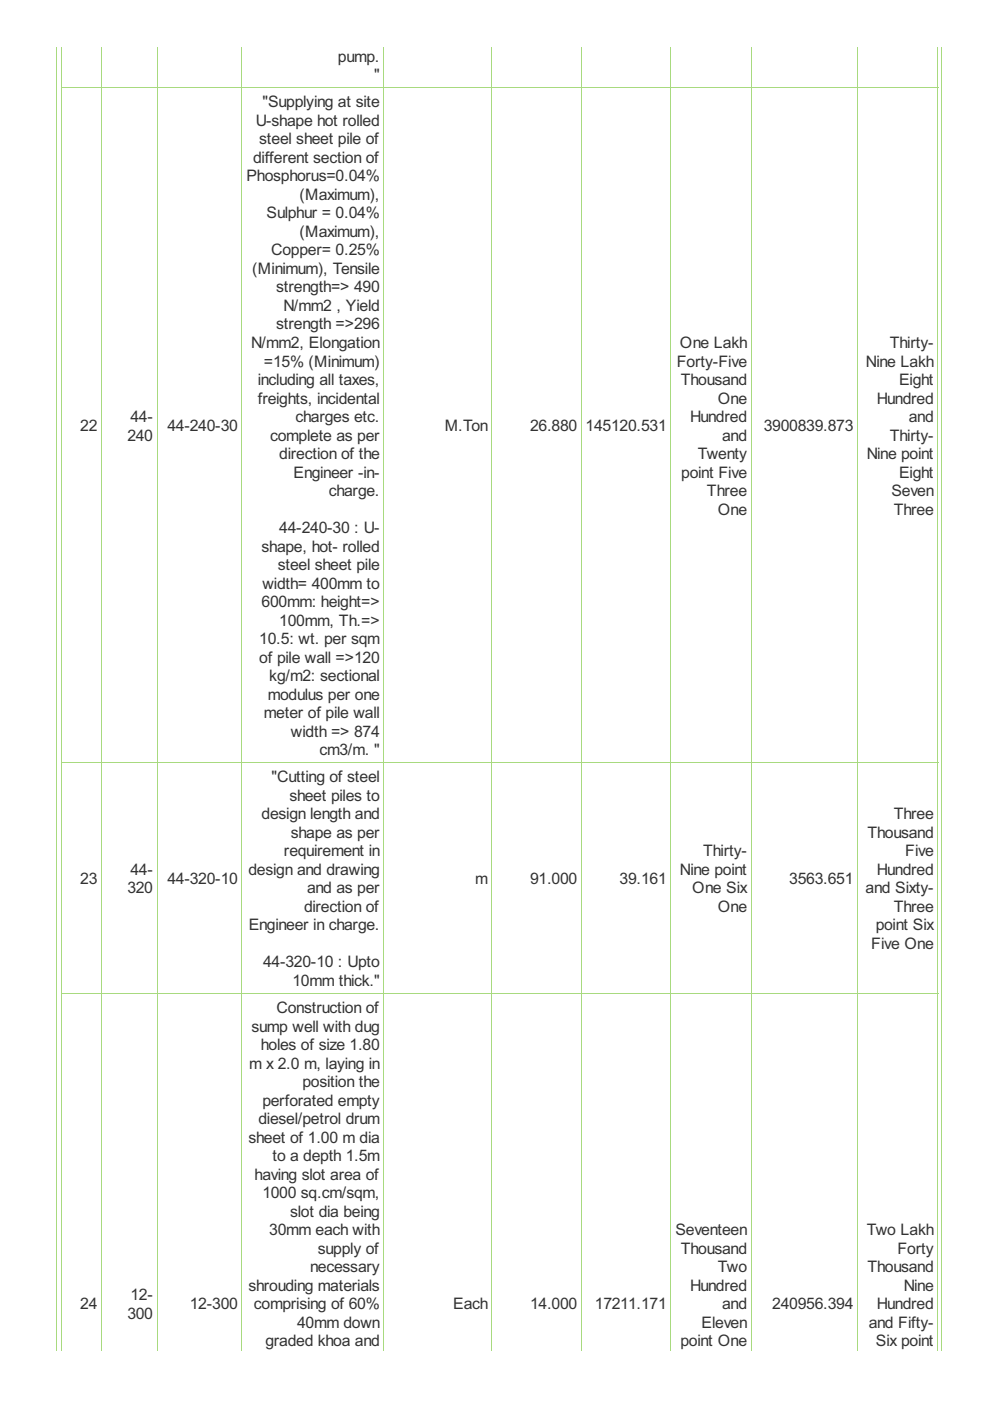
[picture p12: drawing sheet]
<svg xmlns="http://www.w3.org/2000/svg" width="210mm" height="297mm" viewBox="0 0 210 297" stroke-linecap="round" stroke-linejoin="round" font-family="sans-serif">
<defs><g id="words">
<g font-size="3.8" fill="#333">
<text x="71.7" y="13.1">pump.</text>
<text x="79.3" y="17">&quot;</text>
<text x="55.6" y="22.7">&quot;Supplying at site</text>
<text x="54.2" y="26.7">U-shape hot rolled</text>
<text x="53.7" y="34.5">different section of</text>
<text x="55" y="30.6">steel sheet pile of</text>
<text x="52.2" y="38.5">Phosphorus=0.04%</text>
<text x="56.5" y="46.3">Sulphur = 0.04%</text>
<text x="63.5" y="42.4">(Maximum),</text>
<text x="63.5" y="50.2">(Maximum),</text>
<text x="53.5" y="58.1">(Minimum), Tensile</text>
<text x="57.5" y="54.2">Copper= 0.25%</text>
<text x="58.6" y="62">strength=&gt; 490</text>
<text x="60.1" y="65.9">N/mm2 , Yield</text>
<text x="58.6" y="69.9">strength =&gt;296</text>
<text x="53.2" y="73.8">N/mm2, Elongation</text>
<text x="56" y="77.7">=15% (Minimum)</text>
<text x="143.5" y="77.7">Forty-Five</text>
<text x="144.2" y="73.8">One Lakh</text>
<text x="183.6" y="77.7">Nine Lakh</text>
<text x="188.7" y="73.8">Thirty-</text>
<text x="54.6" y="81.6">including all taxes,</text>
<text x="144.3" y="81.6">Thousand</text>
<text x="190.6" y="81.6">Eight</text>
<text x="27.7" y="89.5">44-</text>
<text x="54.6" y="85.6">freights, incidental</text>
<text x="62.7" y="89.5">charges etc.</text>
<text x="146.3" y="89.5">Hundred</text>
<text x="152.2" y="85.6">One</text>
<text x="185.9" y="85.6">Hundred</text>
<text x="192.7" y="89.5">and</text>
<text x="17" y="91.4">22</text>
<text x="27" y="93.4">240</text>
<text x="35.5" y="91.4">44-240-30</text>
<text x="57.3" y="93.4">complete as per</text>
<text x="94.3" y="91.4">M.Ton</text>
<text x="112.4" y="91.4">26.880</text>
<text x="124.2" y="91.4">145120.531</text>
<text x="153.1" y="93.4">and</text>
<text x="161.9" y="91.4">3900839.873</text>
<text x="188.7" y="93.4">Thirty-</text>
<text x="59.2" y="97.3">direction of the</text>
<text x="62.2" y="101.3">Engineer -in-</text>
<text x="144.4" y="101.3">point Five</text>
<text x="147.9" y="97.3">Twenty</text>
<text x="183.8" y="97.3">Nine point</text>
<text x="190.6" y="101.3">Eight</text>
<text x="69.7" y="105.2">charge.</text>
<text x="149.9" y="105.2">Three</text>
<text x="189" y="105.2">Seven</text>
<text x="59.2" y="113">44-240-30 : U-</text>
<text x="152.2" y="109.1">One</text>
<text x="189.5" y="109.1">Three</text>
<text x="55.5" y="117">shape, hot- rolled</text>
<text x="55.6" y="124.8">width= 400mm to</text>
<text x="58.9" y="120.9">steel sheet pile</text>
<text x="55.5" y="128.7">600mm: height=&gt;</text>
<text x="55" y="136.6">10.5: wt. per sqm</text>
<text x="59.2" y="132.7">100mm, Th.=&gt;</text>
<text x="55" y="140.5">of pile wall =&gt;120</text>
<text x="56.8" y="148.4">modulus per one</text>
<text x="57.1" y="144.4">kg/m2: sectional</text>
<text x="56" y="152.3">meter of pile wall</text>
<text x="61.7" y="156.2">width =&gt; 874</text>
<text x="67.7" y="160.1">cm3/m. &quot;</text>
<text x="57.6" y="165.9">&quot;Cutting of steel</text>
<text x="55.5" y="173.7">design length and</text>
<text x="61.4" y="169.8">sheet piles to</text>
<text x="189.5" y="173.7">Three</text>
<text x="61.7" y="177.6">shape as per</text>
<text x="183.9" y="177.6">Thousand</text>
<text x="27.7" y="185.5">44-</text>
<text x="52.7" y="185.5">design and drawing</text>
<text x="60.2" y="181.6">requirement in</text>
<text x="144.2" y="185.5">Nine point</text>
<text x="149.1" y="181.6">Thirty-</text>
<text x="185.9" y="185.5">Hundred</text>
<text x="191.9" y="181.6">Five</text>
<text x="17" y="187.5">23</text>
<text x="27" y="189.4">320</text>
<text x="35.5" y="187.5">44-320-10</text>
<text x="65.1" y="189.4">and as per</text>
<text x="100.8" y="187.5">m</text>
<text x="112.4" y="187.5">91.000</text>
<text x="131.4" y="187.5">39.161</text>
<text x="146.8" y="189.4">One Six</text>
<text x="167.3" y="187.5">3563.651</text>
<text x="183.5" y="189.4">and Sixty-</text>
<text x="52.7" y="197.3">Engineer in charge.</text>
<text x="64.5" y="193.3">direction of</text>
<text x="152.2" y="193.3">One</text>
<text x="185.7" y="197.3">point Six</text>
<text x="189.5" y="193.3">Three</text>
<text x="184.7" y="201.2">Five One</text>
<text x="55.8" y="205.1">44-320-10 : Upto</text>
<text x="62" y="209.1">10mm thick.&quot;</text>
<text x="58.6" y="214.8">Construction of</text>
<text x="53.3" y="218.7">sump well with dug</text>
<text x="52.8" y="226.6">m x 2.0 m, laying in</text>
<text x="55.3" y="222.6">holes of size 1.80</text>
<text x="64.1" y="230.5">position the</text>
<text x="54.8" y="238.3">diesel/petrol drum</text>
<text x="55.6" y="234.4">perforated empty</text>
<text x="52.7" y="242.3">sheet of 1.00 m dia</text>
<text x="54" y="250.1">having slot area of</text>
<text x="57.8" y="246.2">to a depth 1.5m</text>
<text x="55.6" y="254">1000 sq.cm/sqm,</text>
<text x="61.5" y="258">slot dia being</text>
<text x="57.1" y="261.9">30mm each with</text>
<text x="143.2" y="261.9">Seventeen</text>
<text x="183.8" y="261.9">Two Lakh</text>
<text x="65.8" y="269.7">necessary</text>
<text x="67.4" y="265.8">supply of</text>
<text x="144.3" y="265.8">Thousand</text>
<text x="152.2" y="269.7">Two</text>
<text x="183.9" y="269.7">Thousand</text>
<text x="190.3" y="265.8">Forty</text>
<text x="27.7" y="275.6">12-</text>
<text x="52.7" y="273.7">shrouding materials</text>
<text x="146.3" y="273.7">Hundred</text>
<text x="191.6" y="273.7">Nine</text>
<text x="17" y="277.6">24</text>
<text x="27" y="279.5">300</text>
<text x="40.3" y="277.6">12-300</text>
<text x="53.8" y="277.6">comprising of 60%</text>
<text x="63" y="281.5">40mm down</text>
<text x="96.1" y="277.6">Each</text>
<text x="112.4" y="277.6">14.000</text>
<text x="126.1" y="277.6">17211.171</text>
<text x="148.8" y="281.5">Eleven</text>
<text x="153.1" y="277.6">and</text>
<text x="163.7" y="277.6">240956.394</text>
<text x="184.2" y="281.5">and Fifty-</text>
<text x="185.9" y="277.6">Hundred</text>
<text x="56.3" y="285.4">graded khoa and</text>
<text x="144.3" y="285.4">point One</text>
<text x="185.7" y="285.4">Six point</text>
</g>
</g></defs>
<g fill="none" stroke="#a8da7f" stroke-width=".21">
<path d="M12 9.9v276.4M12.9 18.6h186M13 9.9v276.4M21.5 9.9v276.4M33.3 9.9v276.4M51.3 9.9v276.4M81.4 9.9v276.4M104.3 9.9v276.4M123.3 9.9v276.4M142.2 9.9v276.4M159.2 9.9v276.4M181.8 9.9v276.4"/>
<path d="M198.8 9.9v276.4M199.6 9.9v276.4M12.9 161.7h186M12.9 210.6h186"/>
</g>
<use href="#words"/>
</svg>
